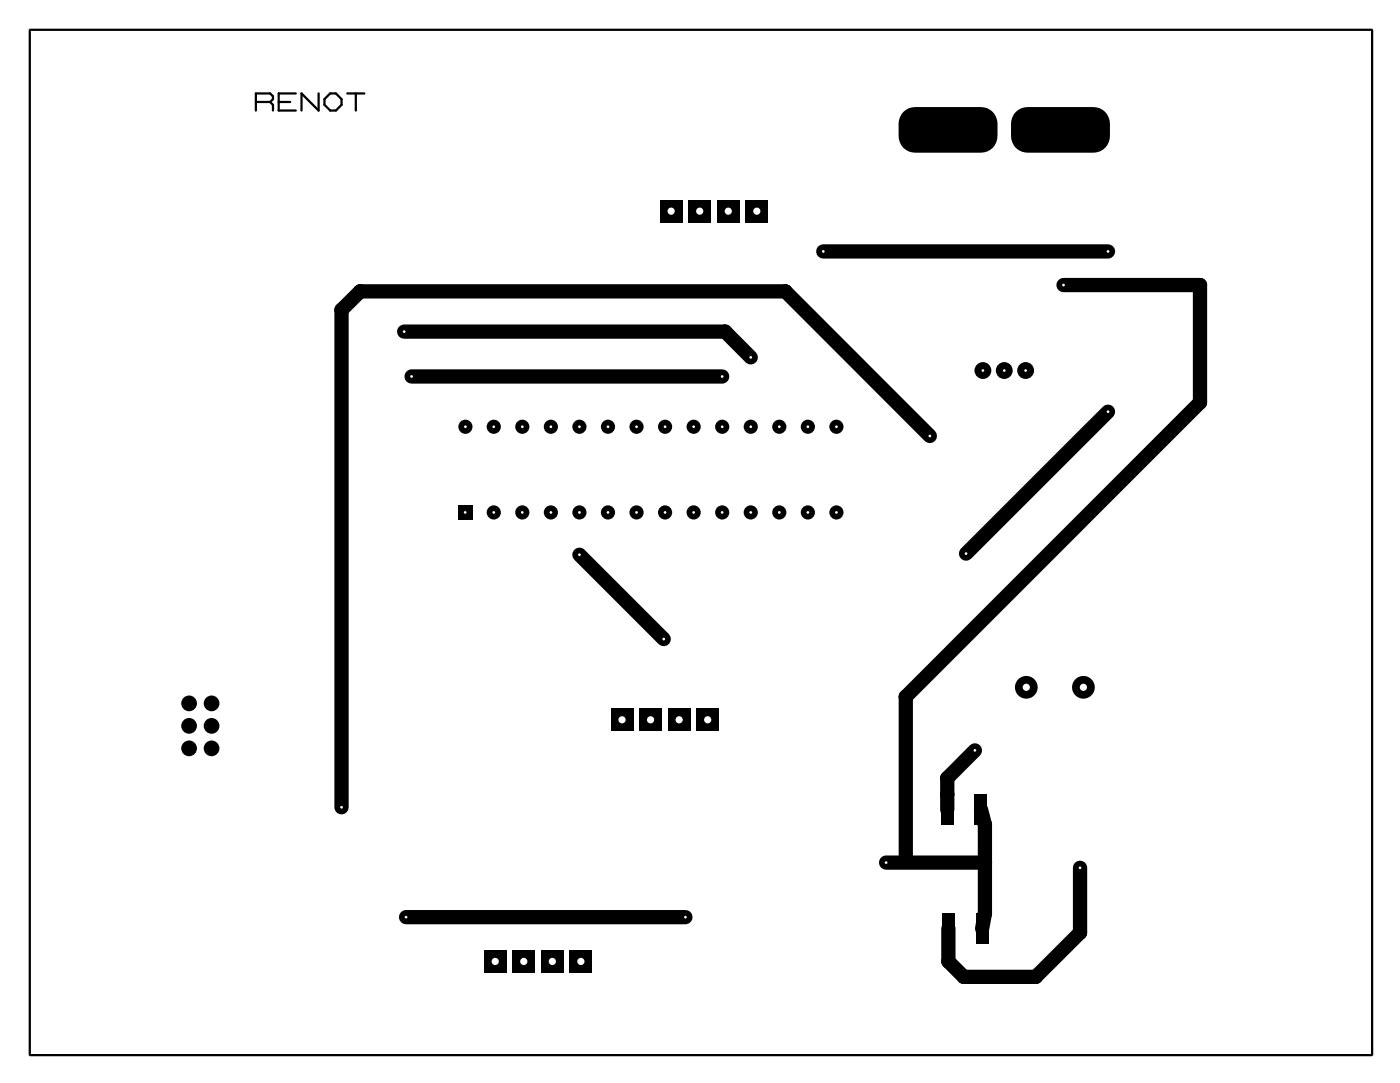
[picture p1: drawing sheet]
<svg xmlns="http://www.w3.org/2000/svg" width="125mm" height="96mm" viewBox="0 0 125 96" stroke-linecap="round" stroke-linejoin="round" font-family="sans-serif">
<path d="M35.9 29.5h28.6l2.3 2.3M36.6 33.5h27.6M73.2 22.4h25.4M82.7 38.8l-12.8-12.9h-37.9l-1.6 1.7v44.2M94.6 25.3h12.1v10.5l-26.1 26.2v14.3M98.6 36.6l-12.7 12.6M51.5 49.3l7.5 7.5M78.8 76.7h8.8M86.7 66.7l-2.4 2.5v2.8M87.3 72l.3 1.3v7.9l-.2 1.4M96.1 77.2v5.7l-4 4h-6.4l-1.3-1.4v-2.9M36.1 81.6h24.9" fill="none" stroke="#000" stroke-width="1.3"/>
<g fill="#000">
<circle cx="30.4" cy="27.6" r=".63"/>
<circle cx="32" cy="25.9" r=".63"/>
<circle cx="64.5" cy="29.5" r=".63"/>
<circle cx="69.9" cy="25.9" r=".63"/>
<circle cx="106.7" cy="35.8" r=".63"/>
<circle cx="106.7" cy="25.4" r=".63"/>
<circle cx="80.6" cy="76.3" r=".63"/>
<circle cx="80.6" cy="62" r=".63"/>
<circle cx="84.3" cy="70.6" r=".63"/>
<circle cx="84.3" cy="69.2" r=".63"/>
<circle cx="86.7" cy="66.7" r=".38"/>
<circle cx="87.6" cy="73.3" r=".63"/>
<circle cx="87.6" cy="76.7" r=".63"/>
<circle cx="84.4" cy="85.5" r=".63"/>
<circle cx="85.7" cy="86.9" r=".63"/>
<circle cx="87.6" cy="81.2" r=".63"/>
<circle cx="92.1" cy="86.9" r=".63"/>
<circle cx="96.1" cy="82.9" r=".63"/>
</g>
<circle cx="86.7" cy="66.7" r=".12" fill="#fff"/>
<circle cx="96.1" cy="77.2" r=".38" fill="#000"/>
<circle cx="96.1" cy="77.2" r=".12" fill="#fff"/>
<circle cx="78.8" cy="76.7" r=".38" fill="#000"/>
<circle cx="78.8" cy="76.7" r=".12" fill="#fff"/>
<circle cx="51.5" cy="49.3" r=".38" fill="#000"/>
<circle cx="51.5" cy="49.3" r=".12" fill="#fff"/>
<circle cx="59" cy="56.8" r=".38" fill="#000"/>
<circle cx="59" cy="56.8" r=".12" fill="#fff"/>
<circle cx="30.4" cy="71.8" r=".38" fill="#000"/>
<circle cx="30.4" cy="71.8" r=".12" fill="#fff"/>
<circle cx="82.7" cy="38.8" r=".38" fill="#000"/>
<circle cx="82.7" cy="38.8" r=".12" fill="#fff"/>
<circle cx="66.8" cy="31.8" r=".38" fill="#000"/>
<circle cx="66.8" cy="31.8" r=".12" fill="#fff"/>
<circle cx="35.9" cy="29.5" r=".38" fill="#000"/>
<circle cx="35.9" cy="29.5" r=".12" fill="#fff"/>
<circle cx="64.2" cy="33.5" r=".38" fill="#000"/>
<circle cx="64.2" cy="33.5" r=".12" fill="#fff"/>
<circle cx="36.6" cy="33.5" r=".38" fill="#000"/>
<circle cx="36.6" cy="33.5" r=".12" fill="#fff"/>
<circle cx="61" cy="81.6" r=".38" fill="#000"/>
<circle cx="61" cy="81.6" r=".12" fill="#fff"/>
<circle cx="36.1" cy="81.6" r=".38" fill="#000"/>
<circle cx="36.1" cy="81.6" r=".12" fill="#fff"/>
<circle cx="85.9" cy="49.2" r=".38" fill="#000"/>
<circle cx="85.9" cy="49.2" r=".12" fill="#fff"/>
<circle cx="98.6" cy="36.6" r=".38" fill="#000"/>
<circle cx="98.6" cy="36.6" r=".12" fill="#fff"/>
<circle cx="98.6" cy="22.4" r=".38" fill="#000"/>
<circle cx="98.6" cy="22.4" r=".12" fill="#fff"/>
<circle cx="73.2" cy="22.4" r=".38" fill="#000"/>
<circle cx="73.2" cy="22.4" r=".12" fill="#fff"/>
<circle cx="94.6" cy="25.3" r=".38" fill="#000"/>
<circle cx="94.6" cy="25.4" r=".12" fill="#fff"/>
<path d="M40.7 44.9h1.3v1.3h-1.3z" fill="#000"/>
<circle cx="41.4" cy="45.6" r=".12" fill="#fff"/>
<circle cx="43.9" cy="45.6" r=".63" fill="#000"/>
<circle cx="43.9" cy="45.6" r=".12" fill="#fff"/>
<circle cx="46.5" cy="45.6" r=".63" fill="#000"/>
<circle cx="46.5" cy="45.6" r=".12" fill="#fff"/>
<circle cx="49" cy="45.6" r=".63" fill="#000"/>
<circle cx="49" cy="45.6" r=".12" fill="#fff"/>
<circle cx="51.5" cy="45.6" r=".63" fill="#000"/>
<circle cx="51.5" cy="45.6" r=".12" fill="#fff"/>
<circle cx="54.1" cy="45.6" r=".63" fill="#000"/>
<circle cx="54.1" cy="45.6" r=".12" fill="#fff"/>
<circle cx="56.6" cy="45.6" r=".63" fill="#000"/>
<circle cx="56.6" cy="45.6" r=".12" fill="#fff"/>
<circle cx="59.2" cy="45.6" r=".63" fill="#000"/>
<circle cx="59.2" cy="45.6" r=".12" fill="#fff"/>
<circle cx="61.7" cy="45.6" r=".63" fill="#000"/>
<circle cx="61.7" cy="45.6" r=".12" fill="#fff"/>
<circle cx="64.2" cy="45.6" r=".63" fill="#000"/>
<circle cx="64.2" cy="45.6" r=".12" fill="#fff"/>
<circle cx="66.8" cy="45.6" r=".63" fill="#000"/>
<circle cx="66.8" cy="45.6" r=".12" fill="#fff"/>
<circle cx="69.3" cy="45.6" r=".63" fill="#000"/>
<circle cx="69.3" cy="45.6" r=".12" fill="#fff"/>
<circle cx="71.9" cy="45.6" r=".63" fill="#000"/>
<circle cx="71.9" cy="45.6" r=".12" fill="#fff"/>
<circle cx="74.4" cy="45.6" r=".63" fill="#000"/>
<circle cx="74.4" cy="45.6" r=".12" fill="#fff"/>
<circle cx="74.4" cy="38" r=".63" fill="#000"/>
<circle cx="74.4" cy="37.9" r=".12" fill="#fff"/>
<circle cx="71.9" cy="38" r=".63" fill="#000"/>
<circle cx="71.9" cy="37.9" r=".12" fill="#fff"/>
<circle cx="69.3" cy="38" r=".63" fill="#000"/>
<circle cx="69.3" cy="37.9" r=".12" fill="#fff"/>
<circle cx="66.8" cy="38" r=".63" fill="#000"/>
<circle cx="66.8" cy="37.9" r=".12" fill="#fff"/>
<circle cx="64.2" cy="38" r=".63" fill="#000"/>
<circle cx="64.2" cy="37.9" r=".12" fill="#fff"/>
<circle cx="61.7" cy="38" r=".63" fill="#000"/>
<circle cx="61.7" cy="37.9" r=".12" fill="#fff"/>
<circle cx="59.2" cy="38" r=".63" fill="#000"/>
<circle cx="59.2" cy="37.9" r=".12" fill="#fff"/>
<circle cx="56.6" cy="38" r=".63" fill="#000"/>
<circle cx="56.6" cy="37.9" r=".12" fill="#fff"/>
<circle cx="54.1" cy="38" r=".63" fill="#000"/>
<circle cx="54.1" cy="37.9" r=".12" fill="#fff"/>
<circle cx="51.5" cy="38" r=".63" fill="#000"/>
<circle cx="51.5" cy="37.9" r=".12" fill="#fff"/>
<circle cx="49" cy="38" r=".63" fill="#000"/>
<circle cx="49" cy="37.9" r=".12" fill="#fff"/>
<circle cx="46.5" cy="38" r=".63" fill="#000"/>
<circle cx="46.5" cy="37.9" r=".12" fill="#fff"/>
<circle cx="43.9" cy="38" r=".63" fill="#000"/>
<circle cx="43.9" cy="37.9" r=".12" fill="#fff"/>
<circle cx="41.4" cy="38" r=".63" fill="#000"/>
<circle cx="41.4" cy="37.9" r=".12" fill="#fff"/>
<circle cx="91.3" cy="61.1" r="1.01" fill="#000"/>
<circle cx="91.3" cy="61.1" r=".32" fill="#fff"/>
<circle cx="96.4" cy="61.1" r="1.01" fill="#000"/>
<circle cx="96.4" cy="61.1" r=".32" fill="#fff"/>
<path d="M83.7 70.6h1.1v2.7h-1.1zM86.7 70.6h1.1v2.7h-1.1zM83.8 81.2h1.1v2.7h-1.1zM86.8 81.2h1.1v2.7h-1.1z" fill="#000"/>
<circle cx="87.4" cy="33" r=".75" fill="#000"/>
<circle cx="87.4" cy="33" r=".12" fill="#fff"/>
<circle cx="89.3" cy="33" r=".75" fill="#000"/>
<circle cx="89.3" cy="33" r=".12" fill="#fff"/>
<circle cx="91.2" cy="33" r=".75" fill="#000"/>
<circle cx="91.2" cy="33" r=".12" fill="#fff"/>
<g fill="#000">
<path d="M80.4 9.9a1.47 1.47 0 0 1 1-.4h5.8a1.47 1.47 0 0 1 1.5 1.5 2.43 2.43 0 0 1-.4 2.1 1.47 1.47 0 0 1-1.1 .5h-5.8a1.47 1.47 0 0 1-1.5-1.5 2.43 2.43 0 0 1 .5-2.2z" fill-rule="evenodd"/>
<path d="M90.4 9.9a1.47 1.47 0 0 1 1-.4h5.8a1.47 1.47 0 0 1 1.5 1.5 2.43 2.43 0 0 1-.4 2.1 1.47 1.47 0 0 1-1.1 .5h-5.8a1.47 1.47 0 0 1-1.5-1.5 2.43 2.43 0 0 1 .5-2.2z" fill-rule="evenodd"/>
</g>
<path d="M54.3 63h2v2h-2z" fill="#000"/>
<circle cx="55.3" cy="64" r=".32" fill="#fff"/>
<path d="M56.9 63h2v2h-2z" fill="#000"/>
<circle cx="57.9" cy="64" r=".32" fill="#fff"/>
<path d="M59.4 63h2v2h-2z" fill="#000"/>
<circle cx="60.4" cy="64" r=".32" fill="#fff"/>
<path d="M61.9 63h2.1v2h-2.1z" fill="#000"/>
<circle cx="62.9" cy="64" r=".32" fill="#fff"/>
<path d="M43 84.5h2.1v2h-2.1z" fill="#000"/>
<circle cx="44" cy="85.5" r=".32" fill="#fff"/>
<path d="M45.6 84.5h2v2h-2z" fill="#000"/>
<circle cx="46.6" cy="85.5" r=".32" fill="#fff"/>
<path d="M48.1 84.5h2v2h-2z" fill="#000"/>
<circle cx="49.1" cy="85.5" r=".32" fill="#fff"/>
<path d="M50.7 84.5h2v2h-2z" fill="#000"/>
<circle cx="51.7" cy="85.5" r=".32" fill="#fff"/>
<path d="M58.7 17.8h2v2h-2z" fill="#000"/>
<circle cx="59.7" cy="18.8" r=".32" fill="#fff"/>
<path d="M61.2 17.8h2v2h-2z" fill="#000"/>
<circle cx="62.2" cy="18.8" r=".32" fill="#fff"/>
<path d="M63.8 17.8h2v2h-2z" fill="#000"/>
<circle cx="64.8" cy="18.8" r=".32" fill="#fff"/>
<path d="M66.3 17.8h2v2h-2z" fill="#000"/>
<circle cx="67.3" cy="18.8" r=".32" fill="#fff"/>
<g fill="#000">
<circle cx="16.8" cy="62.6" r=".7"/>
<circle cx="16.8" cy="64.6" r=".7"/>
<circle cx="16.8" cy="66.6" r=".7"/>
<circle cx="18.8" cy="62.6" r=".7"/>
<circle cx="18.8" cy="64.6" r=".7"/>
<circle cx="18.8" cy="66.6" r=".7"/>
</g>
<path d="M2.6 2.6h119.4v91.2h-119.4zM22.8 9.1h1.2M24 9.1l.3-.3v-.2l-.3-.3h-1.2v1.5M24 9.1l.3 .2v.5M24.8 9.1h1M26.3 8.3h-1.5v1.5h1.5M28.3 8.3v1.5l-1.5-1.5v1.5M29.4 8.3h.5l.5 .5v.5l-.5 .5h-.5l-.5-.5v-.5zM30.9 8.3h1.5M31.6 8.3v1.5" fill="none" stroke="#000" stroke-width=".2"/>
</svg>
